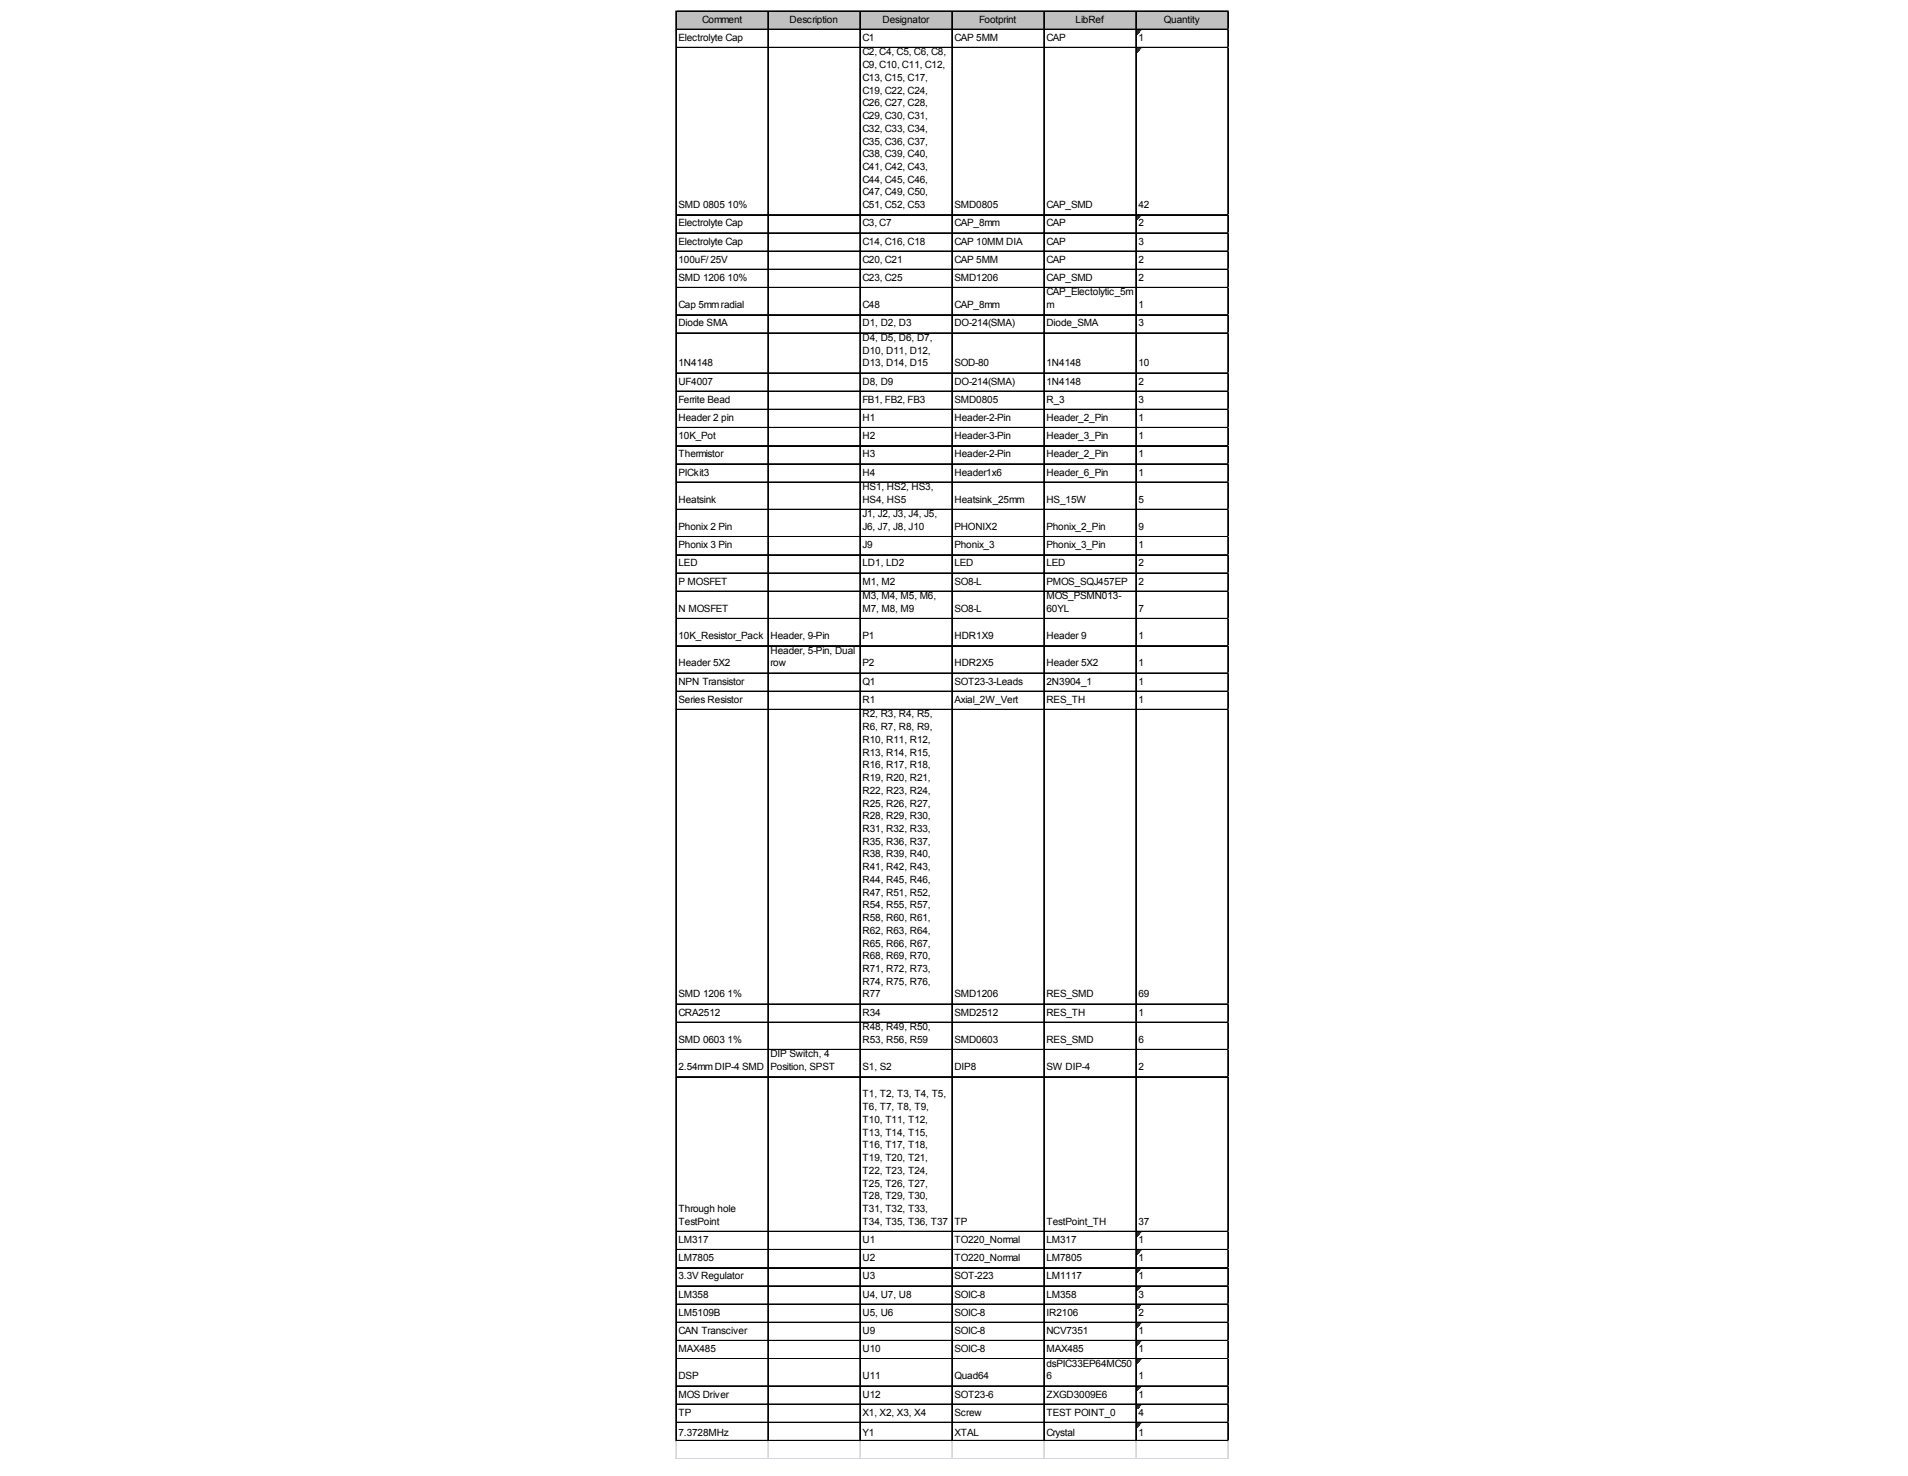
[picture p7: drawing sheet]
<svg xmlns="http://www.w3.org/2000/svg" width="279mm" height="216mm" viewBox="0 0 279 216" stroke-linecap="round" stroke-linejoin="round" font-family="sans-serif">
<defs><g id="words">
<g font-size="1.5">
<text x="99.2" y="6">Electrolyte Cap</text>
<text x="102.7" y="3.3">Comment</text>
<text x="115.5" y="3.3">Description</text>
<text x="126.1" y="6">C1</text>
<text x="129.1" y="3.3">Designator</text>
<text x="139.6" y="6">CAP 5MM</text>
<text x="143.2" y="3.3">Footprint</text>
<text x="153.1" y="6">CAP</text>
<text x="157.3" y="3.3">LibRef</text>
<text x="166.5" y="6">1</text>
<text x="170.2" y="3.3">Quantity</text>
<text x="126.1" y="8.1">C2, C4, C5, C6, C8,</text>
<text x="126.1" y="10">C9, C10, C11, C12,</text>
<text x="126.1" y="11.8">C13, C15, C17,</text>
<text x="126.1" y="13.7">C19, C22, C24,</text>
<text x="126.1" y="15.6">C26, C27, C28,</text>
<text x="126.1" y="17.4">C29, C30, C31,</text>
<text x="126.1" y="19.3">C32, C33, C34,</text>
<text x="126.1" y="21.1">C35, C36, C37,</text>
<text x="126.1" y="23">C38, C39, C40,</text>
<text x="126.1" y="24.9">C41, C42, C43,</text>
<text x="126.1" y="26.7">C44, C45, C46,</text>
<text x="126.1" y="28.6">C47, C49, C50,</text>
<text x="99.2" y="30.5">SMD 0805</text>
<text x="99.2" y="33.1">Electrolyte Cap</text>
<text x="99.2" y="35.8">Electrolyte Cap</text>
<text x="106.4" y="30.5">10%</text>
<text x="126.1" y="30.5">C51, C52, C53</text>
<text x="126.1" y="33.1">C3, C7</text>
<text x="126.1" y="35.8">C14, C16, C18</text>
<text x="139.6" y="30.5">SMD0805</text>
<text x="139.6" y="33.1">CAP_8mm</text>
<text x="139.6" y="35.8">CAP 10MM DIA</text>
<text x="153.1" y="30.5">CAP_SMD</text>
<text x="153.1" y="33.1">CAP</text>
<text x="153.1" y="35.8">CAP</text>
<text x="166.5" y="30.5">42</text>
<text x="166.5" y="33.1">2</text>
<text x="166.5" y="35.8">3</text>
<text x="99.2" y="38.4">100uF/ 25V</text>
<text x="99.2" y="41.1">SMD 1206</text>
<text x="106.4" y="41.1">10%</text>
<text x="126.1" y="38.4">C20, C21</text>
<text x="126.1" y="41.1">C23, C25</text>
<text x="139.6" y="38.4">CAP 5MM</text>
<text x="139.6" y="41.1">SMD1206</text>
<text x="153.1" y="38.4">CAP</text>
<text x="153.1" y="41.1">CAP_SMD</text>
<text x="166.5" y="38.4">2</text>
<text x="166.5" y="41.1">2</text>
<text x="99.2" y="45.1">Cap 5mmradial</text>
<text x="99.2" y="47.7">Diode SMA</text>
<text x="126.1" y="45.1">C48</text>
<text x="126.1" y="47.7">D1, D2, D3</text>
<text x="139.6" y="45.1">CAP_8mm</text>
<text x="139.6" y="47.7">DO-214(SMA)</text>
<text x="153.1" y="43.2">CAP_Electolytic_5m</text>
<text x="153.1" y="45.1">m</text>
<text x="153.1" y="47.7">Diode_SMA</text>
<text x="166.5" y="45.1">1</text>
<text x="166.5" y="47.7">3</text>
<text x="99.2" y="53.6">1N4148</text>
<text x="126.1" y="49.9">D4, D5, D6, D7,</text>
<text x="126.1" y="51.7">D10, D11, D12,</text>
<text x="126.1" y="53.6">D13, D14, D15</text>
<text x="139.6" y="53.6">SOD-80</text>
<text x="153.1" y="53.6">1N4148</text>
<text x="166.5" y="53.6">10</text>
<text x="99.2" y="56.3">UF4007</text>
<text x="99.2" y="58.9">Ferrite Bead</text>
<text x="126.1" y="56.3">D8, D9</text>
<text x="126.1" y="58.9">FB1, FB2, FB3</text>
<text x="139.6" y="56.3">DO-214(SMA)</text>
<text x="139.6" y="58.9">SMD0805</text>
<text x="153.1" y="56.3">1N4148</text>
<text x="153.1" y="58.9">R_3</text>
<text x="166.5" y="56.3">2</text>
<text x="166.5" y="58.9">3</text>
<text x="99.2" y="61.6">Header 2 pin</text>
<text x="99.2" y="64.2">10K_Pot</text>
<text x="126.1" y="61.6">H1</text>
<text x="126.1" y="64.2">H2</text>
<text x="139.6" y="61.6">Header-2-Pin</text>
<text x="139.6" y="64.2">Header-3-Pin</text>
<text x="153.1" y="61.6">Header_2_Pin</text>
<text x="153.1" y="64.2">Header_3_Pin</text>
<text x="166.5" y="61.6">1</text>
<text x="166.5" y="64.2">1</text>
<text x="99.2" y="66.9">Thermistor</text>
<text x="99.2" y="69.6">PICkit3</text>
<text x="126.1" y="66.9">H3</text>
<text x="126.1" y="69.6">H4</text>
<text x="126.1" y="71.7">HS1, HS2, HS3,</text>
<text x="139.6" y="66.9">Header-2-Pin</text>
<text x="139.6" y="69.6">Header1x6</text>
<text x="153.1" y="66.9">Header_2_Pin</text>
<text x="153.1" y="69.6">Header_6_Pin</text>
<text x="166.5" y="66.9">1</text>
<text x="166.5" y="69.6">1</text>
<text x="99.2" y="73.5">Heatsink</text>
<text x="99.2" y="77.5">Phonix 2 Pin</text>
<text x="126.1" y="73.5">HS4, HS5</text>
<text x="126.1" y="75.7">J1, J2, J3, J4, J5,</text>
<text x="126.1" y="77.5">J6, J7, J8, J10</text>
<text x="139.6" y="73.5">Heatsink_25mm</text>
<text x="139.6" y="77.5">PHONIX2</text>
<text x="153.1" y="73.5">HS_15W</text>
<text x="153.1" y="77.5">Phonix_2_Pin</text>
<text x="166.5" y="73.5">5</text>
<text x="166.5" y="77.5">9</text>
<text x="99.2" y="80.2">Phonix 3 Pin</text>
<text x="99.2" y="82.9">LED</text>
<text x="126.1" y="80.2">J9</text>
<text x="126.1" y="82.9">LD1, LD2</text>
<text x="139.6" y="80.2">Phonix_3</text>
<text x="139.6" y="82.9">LED</text>
<text x="153.1" y="80.2">Phonix_3_Pin</text>
<text x="153.1" y="82.9">LED</text>
<text x="166.5" y="80.2">1</text>
<text x="166.5" y="82.9">2</text>
<text x="99.2" y="85.5">P MOSFET</text>
<text x="99.2" y="89.5">N MOSFET</text>
<text x="126.1" y="85.5">M1, M2</text>
<text x="126.1" y="87.6">M3, M4, M5, M6,</text>
<text x="126.1" y="89.5">M7, M8, M9</text>
<text x="139.6" y="85.5">SO8-L</text>
<text x="139.6" y="89.5">SO8-L</text>
<text x="153.1" y="85.5">PMOS_SQJ457EP</text>
<text x="153.1" y="87.6">MOS_PSMN013-</text>
<text x="153.1" y="89.5">60YL</text>
<text x="166.5" y="85.5">2</text>
<text x="166.5" y="89.5">7</text>
<text x="99.2" y="93.5">10K_Resistor_Pack</text>
<text x="112.7" y="93.5">Header, 9-Pin</text>
<text x="112.7" y="95.6">Header, 5-Pin, Dual</text>
<text x="126.1" y="93.5">P1</text>
<text x="139.6" y="93.5">HDR1X9</text>
<text x="153.1" y="93.5">Header 9</text>
<text x="166.5" y="93.5">1</text>
<text x="99.2" y="97.5">Header 5X2</text>
<text x="99.2" y="100.1">NPN Transistor</text>
<text x="112.7" y="97.5">row</text>
<text x="126.1" y="97.5">P2</text>
<text x="126.1" y="100.1">Q1</text>
<text x="139.6" y="97.5">HDR2X5</text>
<text x="139.6" y="100.1">SOT23-3-Leads</text>
<text x="153.1" y="97.5">Header 5X2</text>
<text x="153.1" y="100.1">2N3904_1</text>
<text x="166.5" y="97.5">1</text>
<text x="166.5" y="100.1">1</text>
<text x="99.2" y="102.8">Series Resistor</text>
<text x="126.1" y="102.8">R1</text>
<text x="126.1" y="104.9">R2, R3, R4, R5,</text>
<text x="126.1" y="106.8">R6, R7, R8, R9,</text>
<text x="139.6" y="102.8">Axial_2W_Vert</text>
<text x="153.1" y="102.8">RES_TH</text>
<text x="166.5" y="102.8">1</text>
<text x="126.1" y="108.7">R10, R11, R12,</text>
<text x="126.1" y="110.5">R13, R14, R15,</text>
<text x="126.1" y="112.4">R16, R17, R18,</text>
<text x="126.1" y="114.2">R19, R20, R21,</text>
<text x="126.1" y="116.1">R22, R23, R24,</text>
<text x="126.1" y="118">R25, R26, R27,</text>
<text x="126.1" y="119.8">R28, R29, R30,</text>
<text x="126.1" y="121.7">R31, R32, R33,</text>
<text x="126.1" y="123.6">R35, R36, R37,</text>
<text x="126.1" y="125.4">R38, R39, R40,</text>
<text x="126.1" y="127.3">R41, R42, R43,</text>
<text x="126.1" y="129.1">R44, R45, R46,</text>
<text x="126.1" y="131">R47, R51, R52,</text>
<text x="126.1" y="132.9">R54, R55, R57,</text>
<text x="126.1" y="134.7">R58, R60, R61,</text>
<text x="126.1" y="136.6">R62, R63, R64,</text>
<text x="126.1" y="138.5">R65, R66, R67,</text>
<text x="126.1" y="140.3">R68, R69, R70,</text>
<text x="126.1" y="142.2">R71, R72, R73,</text>
<text x="99.2" y="145.9">SMD 1206</text>
<text x="99.2" y="148.6">CRA2512</text>
<text x="106.4" y="145.9">1%</text>
<text x="126.1" y="144">R74, R75, R76,</text>
<text x="126.1" y="145.9">R77</text>
<text x="126.1" y="148.6">R34</text>
<text x="139.6" y="145.9">SMD1206</text>
<text x="139.6" y="148.6">SMD2512</text>
<text x="153.1" y="145.9">RES_SMD</text>
<text x="153.1" y="148.6">RES_TH</text>
<text x="166.5" y="145.9">69</text>
<text x="166.5" y="148.6">1</text>
<text x="99.2" y="152.6">SMD 0603</text>
<text x="106.4" y="152.6">1%</text>
<text x="112.7" y="154.7">DIP Switch, 4</text>
<text x="126.1" y="150.7">R48, R49, R50,</text>
<text x="126.1" y="152.6">R53, R56, R59</text>
<text x="139.6" y="152.6">SMD0603</text>
<text x="153.1" y="152.6">RES_SMD</text>
<text x="166.5" y="152.6">6</text>
<text x="99.2" y="156.5">2.54mmDIP-4 SMD</text>
<text x="112.7" y="156.5">Position, SPST</text>
<text x="126.1" y="156.5">S1, S2</text>
<text x="126.1" y="160.5">T1, T2, T3, T4, T5,</text>
<text x="139.6" y="156.5">DIP8</text>
<text x="153.1" y="156.5">SW DIP-4</text>
<text x="166.5" y="156.5">2</text>
<text x="126.1" y="162.4">T6, T7, T8, T9,</text>
<text x="126.1" y="164.3">T10, T11, T12,</text>
<text x="126.1" y="166.1">T13, T14, T15,</text>
<text x="126.1" y="168">T16, T17, T18,</text>
<text x="126.1" y="169.8">T19, T20, T21,</text>
<text x="126.1" y="171.7">T22, T23, T24,</text>
<text x="126.1" y="173.6">T25, T26, T27,</text>
<text x="99.2" y="177.3">Through hole</text>
<text x="99.2" y="179.2">TestPoint</text>
<text x="126.1" y="175.4">T28, T29, T30,</text>
<text x="126.1" y="177.3">T31, T32, T33,</text>
<text x="126.1" y="179.2">T34, T35, T36, T37</text>
<text x="139.6" y="179.2">TP</text>
<text x="153.1" y="179.2">TestPoint_TH</text>
<text x="166.5" y="179.2">37</text>
<text x="99.2" y="181.8">LM317</text>
<text x="99.2" y="184.5">LM7805</text>
<text x="126.1" y="181.8">U1</text>
<text x="126.1" y="184.5">U2</text>
<text x="139.6" y="181.8">TO220_Normal</text>
<text x="139.6" y="184.5">TO220_Normal</text>
<text x="153.1" y="181.8">LM317</text>
<text x="153.1" y="184.5">LM7805</text>
<text x="166.5" y="181.8">1</text>
<text x="166.5" y="184.5">1</text>
<text x="99.2" y="187.1">3.3V Regulator</text>
<text x="99.2" y="189.8">LM358</text>
<text x="126.1" y="187.1">U3</text>
<text x="126.1" y="189.8">U4, U7, U8</text>
<text x="139.6" y="187.1">SOT-223</text>
<text x="139.6" y="189.8">SOIC-8</text>
<text x="153.1" y="187.1">LM1117</text>
<text x="153.1" y="189.8">LM358</text>
<text x="166.5" y="187.1">1</text>
<text x="166.5" y="189.8">3</text>
<text x="99.2" y="192.5">LM5109B</text>
<text x="99.2" y="195.1">CAN Transciver</text>
<text x="99.2" y="197.8">MAX485</text>
<text x="126.1" y="192.5">U5, U6</text>
<text x="126.1" y="195.1">U9</text>
<text x="126.1" y="197.8">U10</text>
<text x="139.6" y="192.5">SOIC-8</text>
<text x="139.6" y="195.1">SOIC-8</text>
<text x="139.6" y="197.8">SOIC-8</text>
<text x="153.1" y="192.5">IR2106</text>
<text x="153.1" y="195.1">NCV7351</text>
<text x="153.1" y="197.8">MAX485</text>
<text x="166.5" y="192.5">2</text>
<text x="166.5" y="195.1">1</text>
<text x="166.5" y="197.8">1</text>
<text x="99.2" y="201.8">DSP</text>
<text x="126.1" y="201.8">U11</text>
<text x="139.6" y="201.8">Quad64</text>
<text x="153.1" y="199.9">dsPIC33EP64MC50</text>
<text x="153.1" y="201.8">6</text>
<text x="166.5" y="201.8">1</text>
<text x="99.2" y="204.4">MOS Driver</text>
<text x="99.2" y="207.1">TP</text>
<text x="126.1" y="204.4">U12</text>
<text x="126.1" y="207.1">X1, X2, X3, X4</text>
<text x="139.6" y="204.4">SOT23-6</text>
<text x="139.6" y="207.1">Screw</text>
<text x="153.1" y="204.4">ZXGD3009E6</text>
<text x="153.1" y="207.1">TEST POINT_0</text>
<text x="166.5" y="204.4">1</text>
<text x="166.5" y="207.1">4</text>
<text x="99.2" y="210">7.3728MHz</text>
<text x="126.1" y="210">Y1</text>
<text x="139.6" y="210">XTAL</text>
<text x="153.1" y="210">Crystal</text>
<text x="166.5" y="210">1</text>
</g>
</g></defs>
<path d="M98.9 1.7h80.8v2.7h-80.8z" fill="#c0c0c0"/>
<path d="M166.2 4.4h.7" fill="none" stroke="#008000" stroke-width=".15"/>
<path d="M166.2 4.4h.7v.1h-.7z" fill="#008000"/>
<path d="M166.2 4.5h.6" fill="none" stroke="#008000" stroke-width=".15"/>
<path d="M166.2 4.5h.6v.2h-.6z" fill="#008000"/>
<path d="M166.2 4.7h.4" fill="none" stroke="#008000" stroke-width=".15"/>
<path d="M166.2 4.7h.4v.1h-.4z" fill="#008000"/>
<path d="M166.2 4.8h.3" fill="none" stroke="#008000" stroke-width=".15"/>
<path d="M166.2 4.8h.3v.1h-.3z" fill="#008000"/>
<path d="M166.2 4.9h.2" fill="none" stroke="#008000" stroke-width=".15"/>
<path d="M166.2 4.9h.2v.2h-.2z" fill="#008000"/>
<path d="M166.2 7h.7" fill="none" stroke="#008000" stroke-width=".15"/>
<path d="M166.2 7h.7v.2h-.7z" fill="#008000"/>
<path d="M166.2 7.2h.6" fill="none" stroke="#008000" stroke-width=".15"/>
<path d="M166.2 7.2h.6v.1h-.6z" fill="#008000"/>
<path d="M166.2 7.3h.4" fill="none" stroke="#008000" stroke-width=".15"/>
<path d="M166.2 7.3h.4v.1h-.4z" fill="#008000"/>
<path d="M166.2 7.4h.3" fill="none" stroke="#008000" stroke-width=".15"/>
<path d="M166.2 7.4h.3v.2h-.3z" fill="#008000"/>
<path d="M166.2 7.6h.2" fill="none" stroke="#008000" stroke-width=".15"/>
<path d="M166.2 7.6h.2v.1h-.2z" fill="#008000"/>
<path d="M166.2 31.5h.7" fill="none" stroke="#008000" stroke-width=".15"/>
<path d="M166.2 31.5h.7v.2h-.7z" fill="#008000"/>
<path d="M166.2 31.7h.6" fill="none" stroke="#008000" stroke-width=".15"/>
<path d="M166.2 31.7h.6v.1h-.6z" fill="#008000"/>
<path d="M166.2 31.8h.4" fill="none" stroke="#008000" stroke-width=".15"/>
<path d="M166.2 31.8h.4v.1h-.4z" fill="#008000"/>
<path d="M166.2 31.9h.3" fill="none" stroke="#008000" stroke-width=".15"/>
<path d="M166.2 31.9h.3v.2h-.3z" fill="#008000"/>
<path d="M166.2 32.1h.2" fill="none" stroke="#008000" stroke-width=".15"/>
<path d="M166.2 32.1h.2v.1h-.2z" fill="#008000"/>
<path d="M166.2 180.2h.7" fill="none" stroke="#008000" stroke-width=".15"/>
<path d="M166.2 180.2h.7v.2h-.7z" fill="#008000"/>
<path d="M166.2 180.4h.6" fill="none" stroke="#008000" stroke-width=".15"/>
<path d="M166.2 180.4h.6v.1h-.6z" fill="#008000"/>
<path d="M166.2 180.5h.4" fill="none" stroke="#008000" stroke-width=".15"/>
<path d="M166.2 180.5h.4v.1h-.4z" fill="#008000"/>
<path d="M166.2 180.6h.3" fill="none" stroke="#008000" stroke-width=".15"/>
<path d="M166.2 180.6h.3v.2h-.3z" fill="#008000"/>
<path d="M166.2 180.8h.2" fill="none" stroke="#008000" stroke-width=".15"/>
<path d="M166.2 180.8h.2v.1h-.2z" fill="#008000"/>
<path d="M166.2 182.9h.7" fill="none" stroke="#008000" stroke-width=".15"/>
<path d="M166.2 182.9h.7v.1h-.7z" fill="#008000"/>
<path d="M166.2 183h.6" fill="none" stroke="#008000" stroke-width=".15"/>
<path d="M166.2 183h.6v.2h-.6z" fill="#008000"/>
<path d="M166.2 183.2h.4" fill="none" stroke="#008000" stroke-width=".15"/>
<path d="M166.2 183.2h.4v.1h-.4z" fill="#008000"/>
<path d="M166.2 183.3h.3" fill="none" stroke="#008000" stroke-width=".15"/>
<path d="M166.2 183.3h.3v.1h-.3z" fill="#008000"/>
<path d="M166.2 183.4h.2" fill="none" stroke="#008000" stroke-width=".15"/>
<path d="M166.2 183.4h.2v.2h-.2z" fill="#008000"/>
<path d="M166.2 185.5h.7" fill="none" stroke="#008000" stroke-width=".15"/>
<path d="M166.2 185.5h.7v.2h-.7z" fill="#008000"/>
<path d="M166.2 185.7h.6" fill="none" stroke="#008000" stroke-width=".15"/>
<path d="M166.2 185.7h.6v.1h-.6z" fill="#008000"/>
<path d="M166.2 185.8h.4" fill="none" stroke="#008000" stroke-width=".15"/>
<path d="M166.2 185.8h.4v.1h-.4z" fill="#008000"/>
<path d="M166.2 185.9h.3" fill="none" stroke="#008000" stroke-width=".15"/>
<path d="M166.2 185.9h.3v.2h-.3z" fill="#008000"/>
<path d="M166.2 186.1h.2" fill="none" stroke="#008000" stroke-width=".15"/>
<path d="M166.2 186.1h.2v.1h-.2z" fill="#008000"/>
<path d="M166.2 188.2h.7" fill="none" stroke="#008000" stroke-width=".15"/>
<path d="M166.2 188.2h.7v.1h-.7z" fill="#008000"/>
<path d="M166.2 188.3h.6" fill="none" stroke="#008000" stroke-width=".15"/>
<path d="M166.2 188.3h.6v.2h-.6z" fill="#008000"/>
<path d="M166.2 188.5h.4" fill="none" stroke="#008000" stroke-width=".15"/>
<path d="M166.2 188.5h.4v.1h-.4z" fill="#008000"/>
<path d="M166.2 188.6h.3" fill="none" stroke="#008000" stroke-width=".15"/>
<path d="M166.2 188.6h.3v.1h-.3z" fill="#008000"/>
<path d="M166.2 188.7h.2" fill="none" stroke="#008000" stroke-width=".15"/>
<path d="M166.2 188.7h.2v.2h-.2z" fill="#008000"/>
<path d="M166.2 190.9h.7" fill="none" stroke="#008000" stroke-width=".15"/>
<path d="M166.2 190.9h.7v.1h-.7z" fill="#008000"/>
<path d="M166.2 191h.6" fill="none" stroke="#008000" stroke-width=".15"/>
<path d="M166.2 191h.6v.1h-.6z" fill="#008000"/>
<path d="M166.2 191.1h.4" fill="none" stroke="#008000" stroke-width=".15"/>
<path d="M166.2 191.1h.4v.2h-.4z" fill="#008000"/>
<path d="M166.2 191.3h.3" fill="none" stroke="#008000" stroke-width=".15"/>
<path d="M166.2 191.3h.3v.1h-.3z" fill="#008000"/>
<path d="M166.2 191.4h.2" fill="none" stroke="#008000" stroke-width=".15"/>
<path d="M166.2 191.4h.2v.1h-.2z" fill="#008000"/>
<path d="M166.2 193.5h.7" fill="none" stroke="#008000" stroke-width=".15"/>
<path d="M166.2 193.5h.7v.2h-.7z" fill="#008000"/>
<path d="M166.2 193.7h.6" fill="none" stroke="#008000" stroke-width=".15"/>
<path d="M166.2 193.7h.6v.1h-.6z" fill="#008000"/>
<path d="M166.2 193.8h.4" fill="none" stroke="#008000" stroke-width=".15"/>
<path d="M166.2 193.8h.4v.1h-.4z" fill="#008000"/>
<path d="M166.2 193.9h.3" fill="none" stroke="#008000" stroke-width=".15"/>
<path d="M166.2 193.9h.3v.2h-.3z" fill="#008000"/>
<path d="M166.2 194.1h.2" fill="none" stroke="#008000" stroke-width=".15"/>
<path d="M166.2 194.1h.2v.1h-.2z" fill="#008000"/>
<path d="M166.2 196.2h.7" fill="none" stroke="#008000" stroke-width=".15"/>
<path d="M166.2 196.2h.7v.1h-.7z" fill="#008000"/>
<path d="M166.2 196.3h.6" fill="none" stroke="#008000" stroke-width=".15"/>
<path d="M166.2 196.3h.6v.2h-.6z" fill="#008000"/>
<path d="M166.2 196.5h.4" fill="none" stroke="#008000" stroke-width=".15"/>
<path d="M166.2 196.5h.4v.1h-.4z" fill="#008000"/>
<path d="M166.2 196.6h.3" fill="none" stroke="#008000" stroke-width=".15"/>
<path d="M166.2 196.6h.3v.1h-.3z" fill="#008000"/>
<path d="M166.2 196.7h.2" fill="none" stroke="#008000" stroke-width=".15"/>
<path d="M166.2 196.7h.2v.2h-.2z" fill="#008000"/>
<path d="M166.2 198.8h.7" fill="none" stroke="#008000" stroke-width=".15"/>
<path d="M166.2 198.8h.7v.2h-.7z" fill="#008000"/>
<path d="M166.2 199h.6" fill="none" stroke="#008000" stroke-width=".15"/>
<path d="M166.2 199h.6v.1h-.6z" fill="#008000"/>
<path d="M166.2 199.1h.4" fill="none" stroke="#008000" stroke-width=".15"/>
<path d="M166.2 199.1h.4v.1h-.4z" fill="#008000"/>
<path d="M166.2 199.2h.3" fill="none" stroke="#008000" stroke-width=".15"/>
<path d="M166.2 199.2h.3v.2h-.3z" fill="#008000"/>
<path d="M166.2 199.4h.2" fill="none" stroke="#008000" stroke-width=".15"/>
<path d="M166.2 199.4h.2v.1h-.2z" fill="#008000"/>
<path d="M166.2 202.8h.7" fill="none" stroke="#008000" stroke-width=".15"/>
<path d="M166.2 202.8h.7v.2h-.7z" fill="#008000"/>
<path d="M166.2 203h.6" fill="none" stroke="#008000" stroke-width=".15"/>
<path d="M166.2 203h.6v.1h-.6z" fill="#008000"/>
<path d="M166.2 203.1h.4" fill="none" stroke="#008000" stroke-width=".15"/>
<path d="M166.2 203.1h.4v.1h-.4z" fill="#008000"/>
<path d="M166.2 203.2h.3" fill="none" stroke="#008000" stroke-width=".15"/>
<path d="M166.2 203.2h.3v.2h-.3z" fill="#008000"/>
<path d="M166.2 203.4h.2" fill="none" stroke="#008000" stroke-width=".15"/>
<path d="M166.2 203.4h.2v.1h-.2z" fill="#008000"/>
<path d="M166.2 205.5h.7" fill="none" stroke="#008000" stroke-width=".15"/>
<path d="M166.2 205.5h.7v.1h-.7z" fill="#008000"/>
<path d="M166.2 205.6h.6" fill="none" stroke="#008000" stroke-width=".15"/>
<path d="M166.2 205.6h.6v.2h-.6z" fill="#008000"/>
<path d="M166.2 205.8h.4" fill="none" stroke="#008000" stroke-width=".15"/>
<path d="M166.2 205.8h.4v.1h-.4z" fill="#008000"/>
<path d="M166.2 205.9h.3" fill="none" stroke="#008000" stroke-width=".15"/>
<path d="M166.2 205.9h.3v.1h-.3z" fill="#008000"/>
<path d="M166.2 206h.2" fill="none" stroke="#008000" stroke-width=".15"/>
<path d="M166.2 206h.2v.2h-.2z" fill="#008000"/>
<path d="M166.2 208.2h.7" fill="none" stroke="#008000" stroke-width=".15"/>
<path d="M166.2 208.2h.7v.1h-.7z" fill="#008000"/>
<path d="M166.2 208.3h.6" fill="none" stroke="#008000" stroke-width=".15"/>
<path d="M166.2 208.3h.6v.1h-.6z" fill="#008000"/>
<path d="M166.2 208.4h.4" fill="none" stroke="#008000" stroke-width=".15"/>
<path d="M166.2 208.4h.4v.2h-.4z" fill="#008000"/>
<path d="M166.2 208.6h.3" fill="none" stroke="#008000" stroke-width=".15"/>
<path d="M166.2 208.6h.3v.1h-.3z" fill="#008000"/>
<path d="M166.2 208.7h.2" fill="none" stroke="#008000" stroke-width=".15"/>
<path d="M166.2 208.7h.2v.1h-.2z" fill="#008000"/>
<g fill="none" stroke="#000" stroke-width=".15">
<path d="M98.8 1.6v209.2M98.9 1.6v209.2M99 1.6h80.7M99 1.7h80.7M99 4.3h80.7M99 6.9h80.7M99 7h80.7M112.3 1.7v209.1M112.4 1.7v209.1M125.7 1.7v209.1M125.8 1.7v209.1M139.2 1.7v209.1"/>
<path d="M139.3 1.7v209.1M152.7 1.7v209.1M166.1 1.7v209.1M166.2 1.7v209.1M179.6 1.7v209.1M99 31.4h80.7M99 31.5h80.7M99 34h80.7M99 34.1h80.7M99 36.7h80.7M99 36.8h80.7M99 39.4h80.7"/>
<path d="M99 42h80.7M99 42.1h80.7M99 46h80.7M99 46.1h80.7M99 48.7h80.7M99 54.5h80.7M99 54.6h80.7M99 57.2h80.7M99 57.3h80.7M99 59.9h80.7M99 62.5h80.7M99 62.6h80.7"/>
<path d="M99 65.2h80.7M99 67.8h80.7M99 67.9h80.7M99 70.5h80.7M99 70.6h80.7M99 74.5h80.7M99 78.5h80.7M99 81.1h80.7M99 81.2h80.7M99 83.8h80.7M99 83.9h80.7M99 86.5h80.7"/>
<path d="M99 90.4h80.7M99 90.5h80.7M99 94.4h80.7M99 94.5h80.7M99 98.4h80.7M99 98.5h80.7M99 101.1h80.7M99 101.2h80.7M99 103.7h80.7M99 103.8h80.7M99 146.8h80.7M99 146.9h80.7"/>
<path d="M99 149.5h80.7M99 149.6h80.7M99 153.5h80.7M99 153.6h80.7M99 157.5h80.7M99 180.1h80.7M99 180.2h80.7M99 182.8h80.7M99 185.4h80.7M99 185.5h80.7M99 188.1h80.7M99 190.7h80.7"/>
<path d="M99 190.8h80.7M99 193.4h80.7M99 193.5h80.7M99 196.1h80.7M99 198.7h80.7M99 198.8h80.7M99 202.7h80.7M99 202.8h80.7M99 205.4h80.7M99 208h80.7M99 208.1h80.7M99 210.7h80.7"/>
<path d="M99 210.8h80.7"/>
</g>
<g fill="none" stroke="#d0d7e5" stroke-width=".15">
<path d="M179.7 1.6h.1M98.8 210.8v2.6M98.9 210.8v2.6M112.3 210.8v2.6M112.4 210.8v2.6M125.7 210.8v2.6M125.8 210.8v2.6M139.2 210.8v2.6M139.3 210.8v2.6M152.7 210.8v2.6M166.1 210.8v2.6M166.2 210.8v2.6"/>
<path d="M179.6 210.8v2.6"/>
</g>
<path d="M179.7 1.6v.1z" fill="#d0d7e5"/>
<path d="M179.7 4.3h.1" fill="none" stroke="#d0d7e5" stroke-width=".15"/>
<path d="M179.7 4.3v.1z" fill="#d0d7e5"/>
<path d="M179.7 6.9h.1" fill="none" stroke="#d0d7e5" stroke-width=".15"/>
<path d="M179.7 6.9v.1z" fill="#d0d7e5"/>
<path d="M179.7 31.4h.1" fill="none" stroke="#d0d7e5" stroke-width=".15"/>
<path d="M179.7 31.4v.1z" fill="#d0d7e5"/>
<path d="M179.7 34h.1" fill="none" stroke="#d0d7e5" stroke-width=".15"/>
<path d="M179.7 34v.2z" fill="#d0d7e5"/>
<path d="M179.7 36.7h.1" fill="none" stroke="#d0d7e5" stroke-width=".15"/>
<path d="M179.7 36.7v.1z" fill="#d0d7e5"/>
<path d="M179.7 39.4h.1" fill="none" stroke="#d0d7e5" stroke-width=".15"/>
<path d="M179.7 39.4v.1z" fill="#d0d7e5"/>
<path d="M179.7 42h.1" fill="none" stroke="#d0d7e5" stroke-width=".15"/>
<path d="M179.7 42v.2z" fill="#d0d7e5"/>
<path d="M179.7 46h.1" fill="none" stroke="#d0d7e5" stroke-width=".15"/>
<path d="M179.7 46v.2z" fill="#d0d7e5"/>
<path d="M179.7 48.7h.1" fill="none" stroke="#d0d7e5" stroke-width=".15"/>
<path d="M179.7 48.7v.1z" fill="#d0d7e5"/>
<path d="M179.7 54.5h.1" fill="none" stroke="#d0d7e5" stroke-width=".15"/>
<path d="M179.7 54.5v.2z" fill="#d0d7e5"/>
<path d="M179.7 57.2h.1" fill="none" stroke="#d0d7e5" stroke-width=".15"/>
<path d="M179.7 57.2v.1z" fill="#d0d7e5"/>
<path d="M179.7 59.9h.1" fill="none" stroke="#d0d7e5" stroke-width=".15"/>
<path d="M179.7 59.9v.1z" fill="#d0d7e5"/>
<path d="M179.7 62.5h.1" fill="none" stroke="#d0d7e5" stroke-width=".15"/>
<path d="M179.7 62.5v.1z" fill="#d0d7e5"/>
<path d="M179.7 65.2h.1" fill="none" stroke="#d0d7e5" stroke-width=".15"/>
<path d="M179.7 65.2v.1z" fill="#d0d7e5"/>
<path d="M179.7 67.8h.1" fill="none" stroke="#d0d7e5" stroke-width=".15"/>
<path d="M179.7 67.8v.2z" fill="#d0d7e5"/>
<path d="M179.7 70.5h.1" fill="none" stroke="#d0d7e5" stroke-width=".15"/>
<path d="M179.7 70.5v.1z" fill="#d0d7e5"/>
<path d="M179.7 74.5h.1" fill="none" stroke="#d0d7e5" stroke-width=".15"/>
<path d="M179.7 74.5v.1z" fill="#d0d7e5"/>
<path d="M179.7 78.5h.1" fill="none" stroke="#d0d7e5" stroke-width=".15"/>
<path d="M179.7 78.5v.1z" fill="#d0d7e5"/>
<path d="M179.7 81.1h.1" fill="none" stroke="#d0d7e5" stroke-width=".15"/>
<path d="M179.7 81.1v.2z" fill="#d0d7e5"/>
<path d="M179.7 83.8h.1" fill="none" stroke="#d0d7e5" stroke-width=".15"/>
<path d="M179.7 83.8v.1z" fill="#d0d7e5"/>
<path d="M179.7 86.5h.1" fill="none" stroke="#d0d7e5" stroke-width=".15"/>
<path d="M179.7 86.5v.1z" fill="#d0d7e5"/>
<path d="M179.7 90.4h.1" fill="none" stroke="#d0d7e5" stroke-width=".15"/>
<path d="M179.7 90.4v.2z" fill="#d0d7e5"/>
<path d="M179.7 94.4h.1" fill="none" stroke="#d0d7e5" stroke-width=".15"/>
<path d="M179.7 94.4v.2z" fill="#d0d7e5"/>
<path d="M179.7 98.4h.1" fill="none" stroke="#d0d7e5" stroke-width=".15"/>
<path d="M179.7 98.4v.2z" fill="#d0d7e5"/>
<path d="M179.7 101.1h.1" fill="none" stroke="#d0d7e5" stroke-width=".15"/>
<path d="M179.7 101.1v.1z" fill="#d0d7e5"/>
<path d="M179.7 103.7h.1" fill="none" stroke="#d0d7e5" stroke-width=".15"/>
<path d="M179.7 103.7v.2z" fill="#d0d7e5"/>
<path d="M179.7 146.8h.1" fill="none" stroke="#d0d7e5" stroke-width=".15"/>
<path d="M179.7 146.8v.2z" fill="#d0d7e5"/>
<path d="M179.7 149.5h.1" fill="none" stroke="#d0d7e5" stroke-width=".15"/>
<path d="M179.7 149.5v.1z" fill="#d0d7e5"/>
<path d="M179.7 153.5h.1" fill="none" stroke="#d0d7e5" stroke-width=".15"/>
<path d="M179.7 153.5v.1z" fill="#d0d7e5"/>
<path d="M179.7 157.5h.1" fill="none" stroke="#d0d7e5" stroke-width=".15"/>
<path d="M179.7 157.5v.1z" fill="#d0d7e5"/>
<path d="M179.7 180.1h.1" fill="none" stroke="#d0d7e5" stroke-width=".15"/>
<path d="M179.7 180.1v.1z" fill="#d0d7e5"/>
<path d="M179.7 182.8h.1" fill="none" stroke="#d0d7e5" stroke-width=".15"/>
<path d="M179.7 182.8v.1z" fill="#d0d7e5"/>
<path d="M179.7 185.4h.1" fill="none" stroke="#d0d7e5" stroke-width=".15"/>
<path d="M179.7 185.4v.1z" fill="#d0d7e5"/>
<path d="M179.7 188.1h.1" fill="none" stroke="#d0d7e5" stroke-width=".15"/>
<path d="M179.7 188.1v.1z" fill="#d0d7e5"/>
<path d="M179.7 190.7h.1" fill="none" stroke="#d0d7e5" stroke-width=".15"/>
<path d="M179.7 190.7v.2z" fill="#d0d7e5"/>
<path d="M179.7 193.4h.1" fill="none" stroke="#d0d7e5" stroke-width=".15"/>
<path d="M179.7 193.4v.1z" fill="#d0d7e5"/>
<path d="M179.7 196.1h.1" fill="none" stroke="#d0d7e5" stroke-width=".15"/>
<path d="M179.7 196.1v.1z" fill="#d0d7e5"/>
<path d="M179.7 198.7h.1" fill="none" stroke="#d0d7e5" stroke-width=".15"/>
<path d="M179.7 198.7v.1z" fill="#d0d7e5"/>
<path d="M179.7 202.7h.1" fill="none" stroke="#d0d7e5" stroke-width=".15"/>
<path d="M179.7 202.7v.1z" fill="#d0d7e5"/>
<path d="M179.7 205.4h.1" fill="none" stroke="#d0d7e5" stroke-width=".15"/>
<path d="M179.7 205.4v.1z" fill="#d0d7e5"/>
<path d="M179.7 208h.1" fill="none" stroke="#d0d7e5" stroke-width=".15"/>
<path d="M179.7 208v.2z" fill="#d0d7e5"/>
<path d="M179.7 210.7h.1" fill="none" stroke="#d0d7e5" stroke-width=".15"/>
<path d="M179.7 210.7v.1z" fill="#d0d7e5"/>
<path d="M98.8 213.3h80.9M98.8 213.4h80.9" fill="none" stroke="#d0d7e5" stroke-width=".15"/>
<use href="#words"/>
</svg>
